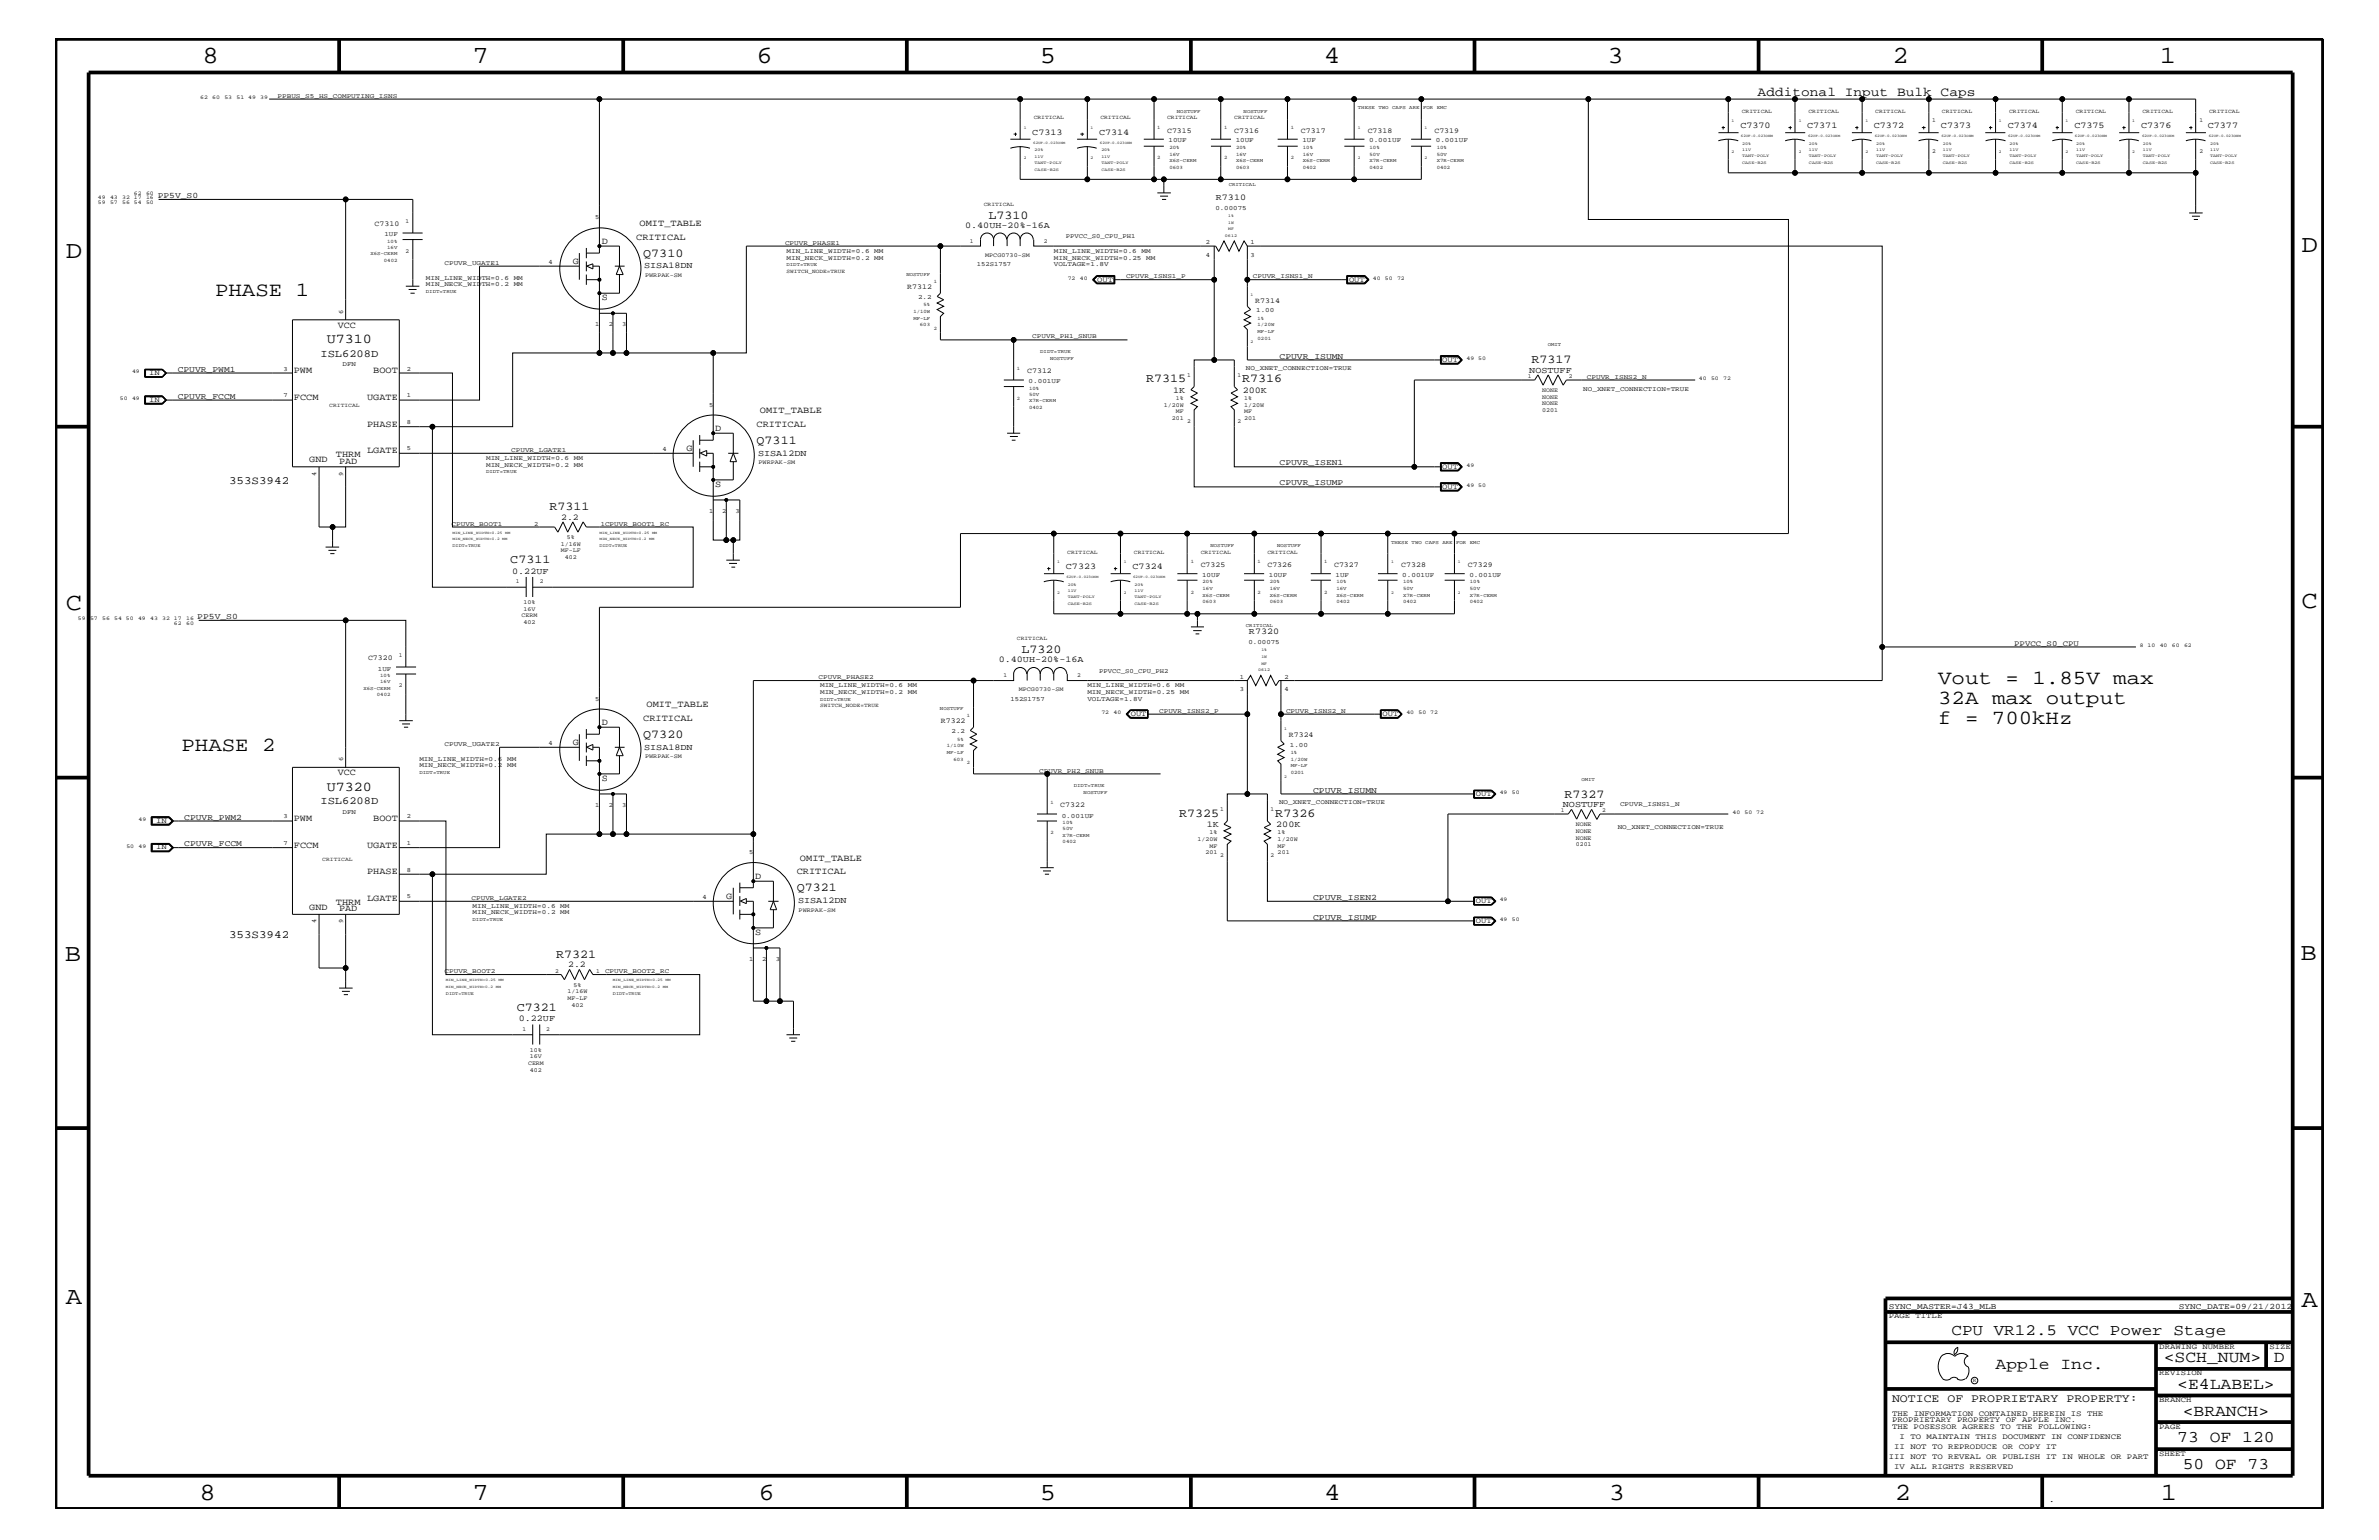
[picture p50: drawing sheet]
<svg xmlns="http://www.w3.org/2000/svg" width="432mm" height="279mm" viewBox="0 0 432 279" stroke-linecap="round" stroke-linejoin="round" font-family="sans-serif">
<defs><g id="words">
<g font-size="4.5">
<text x="36.7" y="11.5">8</text>
<text x="85.8" y="11.5">7</text>
<text x="137.3" y="11.5">6</text>
<text x="188.7" y="11.5">5</text>
<text x="240.3" y="11.5">4</text>
<text x="291.8" y="11.5">3</text>
<text x="343.5" y="11.5">2</text>
<text x="392" y="11.5">1</text>
<text x="11.9" y="46.8">D</text>
<text x="417.7" y="45.7">D</text>
<text x="11.9" y="110.6">C</text>
<text x="417.7" y="110.3">C</text>
<text x="11.8" y="174.3">B</text>
<text x="417.6" y="174.2">B</text>
<text x="11.9" y="236.7">A</text>
<text x="417.7" y="237.1">A</text>
<text x="36.2" y="272.1">8</text>
<text x="85.8" y="272.1">7</text>
<text x="137.7" y="272.1">6</text>
<text x="188.7" y="272.1">5</text>
<text x="240.4" y="272.1">4</text>
<text x="292" y="272.1">3</text>
<text x="343.9" y="272.1">2</text>
<text x="392.2" y="272.1">1</text>
</g>
<g font-size="3.6">
<text x="39" y="53.8">PHASE 1</text>
<text x="351.8" y="124.1">Vout = 1.85V max</text>
<text x="351.8" y="131.3">f = 700kHz</text>
<text x="351.8" y="127.7">32A max output</text>
<text x="32.9" y="136.2">PHASE 2</text>
</g>
<g font-size="3">
<text x="362.2" y="248.4">Apple Inc.</text>
<text x="392.7" y="247.1">&lt;SCH_NUM&gt;</text>
<text x="395.2" y="252">&lt;E4LABEL&gt;</text>
<text x="412.7" y="247.1">D</text>
<text x="396.2" y="256.8">&lt;BRANCH&gt;</text>
<text x="395.2" y="261.6">73 OF 120</text>
<text x="396.2" y="266.6">50 OF 73</text>
</g>
<text font-size="2.9" x="354.2" y="242.3">CPU VR12.5 VCC Power Stage</text>
<g font-size="2.5">
<text x="59.3" y="62.3">U7310</text>
<text x="59.3" y="143.5">U7320</text>
</g>
<text font-size="2.4" x="319" y="17.4">Additonal Input Bulk Caps</text>
<g font-size="2.2">
<text x="179.4" y="39.7">L7310</text>
<text x="116.8" y="46.6">Q7310</text>
<text x="278" y="65.9">R7317</text>
<text x="208" y="69.4">R7315</text>
<text x="225.5" y="69.4">R7316</text>
<text x="137.3" y="80.5">Q7311</text>
<text x="99.7" y="92.6">R7311</text>
<text x="92.6" y="102.2">C7311</text>
<text x="185.4" y="118.5">L7320</text>
<text x="116.8" y="133.9">Q7320</text>
<text x="214" y="148.2">R7325</text>
<text x="231.5" y="148.2">R7326</text>
<text x="284" y="144.7">R7327</text>
<text x="144.6" y="161.7">Q7321</text>
<text x="100.9" y="173.8">R7321</text>
<text x="93.8" y="183.5">C7321</text>
</g>
<text font-size="2.1" x="343.4" y="254.4">NOTICE OF PROPRIETARY PROPERTY:</text>
<g font-size="2">
<text x="41.6" y="87.7">353S3942</text>
<text x="41.6" y="170.1">353S3942</text>
</g>
<g font-size="1.9">
<text x="58.2" y="64.7">ISL6208D</text>
<text x="58.2" y="145.9">ISL6208D</text>
</g>
<g font-size="1.7">
<text x="116.1" y="41">OMIT_TABLE</text>
<text x="104" y="47.9">G</text>
<text x="109.2" y="44.3">D</text>
<text x="115.5" y="43.5">CRITICAL</text>
<text x="61.3" y="59.5">VCC</text>
<text x="109.2" y="54.5">S</text>
<text x="53.3" y="67.7">PWM</text>
<text x="67.7" y="67.7">BOOT</text>
<text x="53.3" y="72.6">FCCM</text>
<text x="66.6" y="77.4">PHASE</text>
<text x="66.6" y="72.6">UGATE</text>
<text x="137.3" y="77.4">CRITICAL</text>
<text x="137.9" y="75">OMIT_TABLE</text>
<text x="56.1" y="83.8">GND</text>
<text x="61" y="82.8">THRM</text>
<text x="66.6" y="82.2">LGATE</text>
<text x="124.6" y="81.9">G</text>
<text x="129.8" y="78.3">D</text>
<text x="61.6" y="84.1">PAD</text>
<text x="129.8" y="88.4">S</text>
<text x="109.2" y="131.6">D</text>
<text x="116.8" y="130.8">CRITICAL</text>
<text x="117.3" y="128.3">OMIT_TABLE</text>
<text x="104" y="135.2">G</text>
<text x="61.3" y="140.7">VCC</text>
<text x="109.2" y="141.8">S</text>
<text x="53.3" y="149">PWM</text>
<text x="67.7" y="149">BOOT</text>
<text x="53.3" y="153.8">FCCM</text>
<text x="66.6" y="153.8">UGATE</text>
<text x="66.6" y="158.6">PHASE</text>
<text x="137.1" y="159.5">D</text>
<text x="144.6" y="158.6">CRITICAL</text>
<text x="145.2" y="156.2">OMIT_TABLE</text>
<text x="56.1" y="165">GND</text>
<text x="61" y="164.1">THRM</text>
<text x="61.6" y="165.3">PAD</text>
<text x="66.6" y="163.5">LGATE</text>
<text x="131.8" y="163.1">G</text>
<text x="137.1" y="169.7">S</text>
<text x="371.9" y="272.6">.</text>
</g>
<g font-size="1.6">
<text x="315.9" y="23.2">C7370</text>
<text x="328" y="23.2">C7371</text>
<text x="340.1" y="23.2">C7372</text>
<text x="352.3" y="23.2">C7373</text>
<text x="364.4" y="23.2">C7374</text>
<text x="376.5" y="23.2">C7375</text>
<text x="388.6" y="23.2">C7376</text>
<text x="400.7" y="23.2">C7377</text>
<text x="187.4" y="24.4">C7313</text>
<text x="199.5" y="24.4">C7314</text>
<text x="175.2" y="41.4">0.40UH-20%-16A</text>
<text x="220.7" y="36.4">R7310</text>
<text x="116.9" y="48.7">SISA18DN</text>
<text x="212.9" y="71.2">1K</text>
<text x="225.6" y="71.2">200K</text>
<text x="277.6" y="67.6">NOSTUFF</text>
<text x="137.6" y="82.7">SISA12DN</text>
<text x="101.9" y="94.3">2.2</text>
<text x="93" y="104.1">0.22UF</text>
<text x="193.5" y="103.2">C7323</text>
<text x="205.6" y="103.2">C7324</text>
<text x="226.7" y="115.1">R7320</text>
<text x="181.3" y="120.2">0.40UH-20%-16A</text>
<text x="116.9" y="136">SISA18DN</text>
<text x="283.7" y="146.4">NOSTUFF</text>
<text x="219" y="150.1">1K</text>
<text x="231.6" y="150.1">200K</text>
<text x="144.9" y="163.9">SISA12DN</text>
<text x="103.1" y="175.5">2.2</text>
<text x="94.1" y="185.3">0.22UF</text>
</g>
<g font-size="1.5">
<text x="28.6" y="35.9">PP5V_S0</text>
<text x="232.2" y="65.1">CPUVR_ISUMN</text>
<text x="32.3" y="67.5">CPUVR_PWM1</text>
<text x="32.3" y="72.3">CPUVR_FCCM</text>
<text x="232.2" y="84.4">CPUVR_ISEN1</text>
<text x="232.2" y="88.1">CPUVR_ISUMP</text>
<text x="35.8" y="112.3">PP5V_S0</text>
<text x="238.3" y="143.9">CPUVR_ISUMN</text>
<text x="33.4" y="148.7">CPUVR_PWM2</text>
<text x="33.4" y="153.5">CPUVR_FCCM</text>
<text x="238.3" y="163.3">CPUVR_ISEN2</text>
<text x="238.3" y="166.9">CPUVR_ISUMP</text>
<text x="342.8" y="237.4">SYNC_MASTER=J43_MLB</text>
<text x="395.5" y="237.4">SYNC_DATE=09/21/2012</text>
</g>
<g font-size="1.4">
<text x="211.8" y="24.1">C7315</text>
<text x="224" y="24.1">C7316</text>
<text x="236.1" y="24.1">C7317</text>
<text x="248.2" y="24.1">C7318</text>
<text x="260.3" y="24.1">C7319</text>
<text x="68" y="41">C7310</text>
<text x="164.7" y="52.4">R7312</text>
<text x="199.1" y="51.1">OUT</text>
<text x="244.9" y="51.1">OUT</text>
<text x="227.8" y="54.9">R7314</text>
<text x="261.8" y="65.6">OUT</text>
<text x="27.1" y="68.1">IN</text>
<text x="186.4" y="67.7">C7312</text>
<text x="27.1" y="72.9">IN</text>
<text x="261.8" y="85">OUT</text>
<text x="261.8" y="88.7">OUT</text>
<text x="217.9" y="102.9">C7325</text>
<text x="230" y="102.9">C7326</text>
<text x="242.1" y="102.9">C7327</text>
<text x="254.3" y="102.9">C7328</text>
<text x="266.4" y="102.9">C7329</text>
<text x="66.8" y="119.8">C7320</text>
<text x="365.6" y="117.2">PPVCC_S0_CPU</text>
<text x="170.8" y="131.3">R7322</text>
<text x="205.2" y="129.9">OUT</text>
<text x="251" y="129.9">OUT</text>
<text x="233.9" y="133.6">R7324</text>
<text x="28.4" y="149.3">IN</text>
<text x="192.4" y="146.5">C7322</text>
<text x="267.9" y="144.5">OUT</text>
<text x="28.4" y="154.1">IN</text>
<text x="267.9" y="163.9">OUT</text>
<text x="267.9" y="167.5">OUT</text>
<text x="342.8" y="239.2">PAGE TITLE</text>
<text x="391.9" y="244.7">DRAWING NUMBER</text>
<text x="411.9" y="244.7">SIZE</text>
<text x="391.9" y="249.5">REVISION</text>
<text x="343.4" y="256.8">THE INFORMATION CONTAINED HEREIN IS THE</text>
<text x="391.9" y="254.4">BRANCH</text>
<text x="343.4" y="258">PROPRIETARY PROPERTY OF APPLE INC.</text>
<text x="343.4" y="259.3">THE POSESSOR AGREES TO THE FOLLOWING:</text>
<text x="343.8" y="262.9">II NOT TO REPRODUCE OR COPY IT</text>
<text x="344.8" y="261.1">I TO MAINTAIN THIS DOCUMENT IN CONFIDENCE</text>
<text x="391.9" y="259.3">PAGE</text>
<text x="342.8" y="264.7">III NOT TO REVEAL OR PUBLISH IT IN WHOLE OR PART</text>
<text x="343.8" y="266.6">IV ALL RIGHTS RESERVED</text>
<text x="391.9" y="264.1">SHEET</text>
</g>
<g font-size="1.2">
<text x="50.4" y="17.7">PPBUS_S5_HS_COMPUTING_ISNS</text>
<text x="212.1" y="25.9">10UF</text>
<text x="224.3" y="25.9">10UF</text>
<text x="236.4" y="25.9">1UF</text>
<text x="248.5" y="25.9">0.001UF</text>
<text x="260.6" y="25.9">0.001UF</text>
<text x="108" y="39.8">5</text>
<text x="220.6" y="38">0.00075</text>
<text x="69.8" y="42.9">1UF</text>
<text x="99.6" y="47.9">4</text>
<text x="142.5" y="44.4">CPUVR_PHASE1</text>
<text x="142.7" y="45.9">MIN_LINE_WIDTH=0.6</text>
<text x="142.7" y="47.1">MIN_NECK_WIDTH=0.2</text>
<text x="158.7" y="45.9">MM</text>
<text x="158.7" y="47.1">MM</text>
<text x="191.3" y="47.1">MIN_NECK_WIDTH=0.25</text>
<text x="191.3" y="45.9">MIN_LINE_WIDTH=0.6</text>
<text x="193.5" y="43.2">PPVCC_S0_CPU_PH1</text>
<text x="207.2" y="45.9">MM</text>
<text x="208" y="47.1">MM</text>
<text x="218.9" y="46.6">4</text>
<text x="218.9" y="44.3">2</text>
<text x="227" y="46.6">3</text>
<text x="227" y="44.3">1</text>
<text x="77.3" y="51.9">MIN_NECK_WIDTH=0.2</text>
<text x="77.3" y="50.7">MIN_LINE_WIDTH=0.6</text>
<text x="80.7" y="48">CPUVR_UGATE1</text>
<text x="93.2" y="51.9">MM</text>
<text x="93.2" y="50.7">MM</text>
<text x="177.3" y="48.3">152S1757</text>
<text x="191.3" y="48.3">VOLTAGE=1.8V</text>
<text x="204.4" y="50.5">CPUVR_ISNS1_P</text>
<text x="227.4" y="50.5">CPUVR_ISNS1_N</text>
<text x="62.3" y="56.9" transform="rotate(-90 62.3 56.9)">6</text>
<text x="108" y="59.2">1</text>
<text x="110.5" y="59.2">2</text>
<text x="112.9" y="59.2">3</text>
<text x="166.6" y="54.2">2.2</text>
<text x="228" y="56.7">1.00</text>
<text x="187.4" y="61.4">CPUVR_PH1_SNUB</text>
<text x="51.5" y="67.3">3</text>
<text x="62.2" y="66.5">DFN</text>
<text x="73.8" y="67.3">2</text>
<text x="186.7" y="69.5">0.001UF</text>
<text x="226.1" y="67.1">NO_XNET_CONNECTION=TRUE</text>
<text x="287.4" y="70.9">NO_XNET_CONNECTION=TRUE</text>
<text x="288" y="68.7">CPUVR_ISNS2_N</text>
<text x="51.5" y="72.1">7</text>
<text x="73.8" y="76.9">8</text>
<text x="73.8" y="72.1">1</text>
<text x="128.7" y="73.8">5</text>
<text x="73.8" y="81.7">5</text>
<text x="88.2" y="83.5">MIN_LINE_WIDTH=0.6</text>
<text x="92.8" y="82">CPUVR_LGATE1</text>
<text x="104.2" y="83.5">MM</text>
<text x="120.2" y="81.9">4</text>
<text x="57.4" y="86.3" transform="rotate(-90 57.4 86.3)">4</text>
<text x="62.3" y="86.3" transform="rotate(-90 62.3 86.3)">9</text>
<text x="88.2" y="84.7">MIN_NECK_WIDTH=0.2</text>
<text x="104.2" y="84.7">MM</text>
<text x="82" y="95.4">CPUVR_BOOT1</text>
<text x="96.9" y="95.4">2</text>
<text x="109.1" y="95.4">1CPUVR_BOOT1_RC</text>
<text x="128.7" y="93.2">1</text>
<text x="131.1" y="93.2">2</text>
<text x="133.5" y="93.2">3</text>
<text x="218.2" y="104.7">10UF</text>
<text x="230.3" y="104.7">10UF</text>
<text x="242.4" y="104.7">1UF</text>
<text x="254.5" y="104.7">0.001UF</text>
<text x="266.7" y="104.7">0.001UF</text>
<text x="226.6" y="116.8">0.00075</text>
<text x="68.6" y="121.7">1UF</text>
<text x="148.6" y="123.2">CPUVR_PHASE2</text>
<text x="148.8" y="124.7">MIN_LINE_WIDTH=0.6</text>
<text x="148.8" y="125.9">MIN_NECK_WIDTH=0.2</text>
<text x="164.8" y="124.7">MM</text>
<text x="164.8" y="125.9">MM</text>
<text x="197.4" y="125.9">MIN_NECK_WIDTH=0.25</text>
<text x="197.4" y="124.7">MIN_LINE_WIDTH=0.6</text>
<text x="199.5" y="122">PPVCC_S0_CPU_PH2</text>
<text x="213.3" y="124.7">MM</text>
<text x="214.1" y="125.9">MM</text>
<text x="225" y="125.4">3</text>
<text x="225" y="123.1">1</text>
<text x="233.2" y="125.4">4</text>
<text x="233.2" y="123.1">2</text>
<text x="108" y="127.1">5</text>
<text x="183.4" y="127.1">152S1757</text>
<text x="197.4" y="127.1">VOLTAGE=1.8V</text>
<text x="210.4" y="129.3">CPUVR_ISNS2_P</text>
<text x="233.4" y="129.3">CPUVR_ISNS2_N</text>
<text x="80.7" y="135.3">CPUVR_UGATE2</text>
<text x="99.6" y="135.2">4</text>
<text x="172.7" y="133">2.2</text>
<text x="234.1" y="135.5">1.00</text>
<text x="62.3" y="138.1" transform="rotate(-90 62.3 138.1)">6</text>
<text x="76.1" y="139.2">MIN_NECK_WIDTH=0.2</text>
<text x="76.1" y="138">MIN_LINE_WIDTH=0.6</text>
<text x="92" y="139.2">MM</text>
<text x="92" y="138">MM</text>
<text x="188.6" y="140.2">CPUVR_PH2_SNUB</text>
<text x="51.5" y="148.4">3</text>
<text x="62.2" y="147.7">DFN</text>
<text x="73.8" y="148.4">2</text>
<text x="108" y="146.5">1</text>
<text x="110.5" y="146.5">2</text>
<text x="112.9" y="146.5">3</text>
<text x="192.7" y="148.4">0.001UF</text>
<text x="232.2" y="145.9">NO_XNET_CONNECTION=TRUE</text>
<text x="294" y="146.2">CPUVR_ISNS1_N</text>
<text x="51.5" y="153.3">7</text>
<text x="73.8" y="153.3">1</text>
<text x="136" y="155">5</text>
<text x="293.6" y="150.4">NO_XNET_CONNECTION=TRUE</text>
<text x="73.8" y="158.2">8</text>
<text x="57.4" y="167.5" transform="rotate(-90 57.4 167.5)">4</text>
<text x="62.3" y="167.5" transform="rotate(-90 62.3 167.5)">9</text>
<text x="73.8" y="163">5</text>
<text x="85.6" y="163.3">CPUVR_LGATE2</text>
<text x="85.8" y="165.9">MIN_NECK_WIDTH=0.2</text>
<text x="85.8" y="164.7">MIN_LINE_WIDTH=0.6</text>
<text x="101.7" y="165.9">MM</text>
<text x="101.7" y="164.7">MM</text>
<text x="127.5" y="163.1">4</text>
<text x="80.7" y="176.6">CPUVR_BOOT2</text>
<text x="109.8" y="176.6">CPUVR_BOOT2_RC</text>
<text x="136" y="174.4">1</text>
<text x="138.3" y="174.4">2</text>
<text x="140.8" y="174.4">3</text>
</g>
<g font-size="1.1">
<text x="350.7" y="22.2">1</text>
<text x="399.2" y="22.2">1</text>
<text x="350.7" y="27.7">2</text>
<text x="399.2" y="27.7">2</text>
<text x="73.6" y="40.4">1</text>
<text x="73.6" y="45.9">2</text>
<text x="176" y="44.1">1</text>
<text x="178.8" y="46.6">MPCG0730-SM</text>
<text x="189.5" y="44.1">2</text>
<text x="117.1" y="50.2">PWRPAK-SM</text>
<text x="215.5" y="68.4">1</text>
<text x="224.6" y="68.4">1</text>
<text x="277.3" y="68.5">1</text>
<text x="279.9" y="71.1">NONE</text>
<text x="284.7" y="68.5">2</text>
<text x="211.2" y="73.8">1/20W</text>
<text x="212.7" y="76.2">201</text>
<text x="213.4" y="75">MF</text>
<text x="213.4" y="72.6">1%</text>
<text x="215.5" y="76.8">2</text>
<text x="224.6" y="76.8">2</text>
<text x="225.8" y="76.2">201</text>
<text x="225.8" y="72.6">1%</text>
<text x="225.8" y="75">MF</text>
<text x="225.8" y="73.8">1/20W</text>
<text x="279.9" y="73.5">NONE</text>
<text x="279.9" y="74.7">0201</text>
<text x="279.9" y="72.3">NONE</text>
<text x="137.7" y="84.2">PWRPAK-SM</text>
<text x="101.8" y="100.2">MF-LF</text>
<text x="101.8" y="99">1/16W</text>
<text x="102.5" y="101.4">402</text>
<text x="102.9" y="97.7">5%</text>
<text x="93.6" y="105.9">1</text>
<text x="98" y="105.9">2</text>
<text x="94.7" y="112">CERM</text>
<text x="95" y="113.1">402</text>
<text x="95" y="109.5">10%</text>
<text x="95" y="110.8">16V</text>
<text x="72.4" y="119.2">1</text>
<text x="72.4" y="124.7">2</text>
<text x="182.1" y="122.9">1</text>
<text x="184.9" y="125.4">MPCG0730-SM</text>
<text x="195.5" y="122.9">2</text>
<text x="117.1" y="137.5">PWRPAK-SM</text>
<text x="221.5" y="147.1">1</text>
<text x="230.6" y="147.1">1</text>
<text x="283.3" y="147.3">1</text>
<text x="286" y="149.9">NONE</text>
<text x="290.8" y="147.3">2</text>
<text x="217.3" y="152.6">1/20W</text>
<text x="218.8" y="155">201</text>
<text x="219.5" y="151.3">1%</text>
<text x="219.5" y="153.8">MF</text>
<text x="221.5" y="155.6">2</text>
<text x="230.6" y="155.6">2</text>
<text x="231.9" y="151.3">1%</text>
<text x="231.9" y="155">201</text>
<text x="231.9" y="153.8">MF</text>
<text x="231.9" y="152.6">1/20W</text>
<text x="286" y="152.3">NONE</text>
<text x="286" y="151.1">NONE</text>
<text x="286" y="153.5">0201</text>
<text x="144.9" y="165.4">PWRPAK-SM</text>
<text x="100.8" y="176.5">2</text>
<text x="104.1" y="179">5%</text>
<text x="108.2" y="176.5">1</text>
<text x="103" y="180.2">1/16W</text>
<text x="103" y="181.4">MF-LF</text>
<text x="103.7" y="182.7">402</text>
<text x="94.8" y="187.1">1</text>
<text x="96.2" y="190.8">10%</text>
<text x="96.2" y="192">16V</text>
<text x="99.1" y="187.1">2</text>
<text x="95.8" y="193.2">CERM</text>
<text x="96.2" y="194.4">402</text>
</g>
<g font-size="1">
<text x="36.3" y="18">62</text>
<text x="38.5" y="18">60</text>
<text x="40.7" y="18">53</text>
<text x="42.9" y="18">51 49</text>
<text x="47.2" y="18">39</text>
<text x="187.6" y="21.6">CRITICAL</text>
<text x="199.7" y="21.6">CRITICAL</text>
<text x="211.8" y="21.6">CRITICAL</text>
<text x="224" y="21.6">CRITICAL</text>
<text x="316.1" y="20.4">CRITICAL</text>
<text x="328.3" y="20.4">CRITICAL</text>
<text x="340.4" y="20.4">CRITICAL</text>
<text x="352.5" y="20.4">CRITICAL</text>
<text x="364.7" y="20.4">CRITICAL</text>
<text x="376.8" y="20.4">CRITICAL</text>
<text x="388.9" y="20.4">CRITICAL</text>
<text x="401" y="20.4">CRITICAL</text>
<text x="24.3" y="35.3">62</text>
<text x="26.5" y="35.3">60</text>
<text x="17.8" y="37">59</text>
<text x="17.8" y="36.2">49</text>
<text x="20" y="37">57</text>
<text x="20" y="36.2">43</text>
<text x="22.2" y="37">56 54</text>
<text x="22.2" y="36.2">32 17</text>
<text x="26.5" y="37">50</text>
<text x="26.5" y="36.2">16</text>
<text x="178.6" y="37.4">CRITICAL</text>
<text x="142.7" y="49.6">SWITCH_NODE=TRUE</text>
<text x="193.8" y="50.7">72</text>
<text x="196" y="50.7">40</text>
<text x="249.2" y="50.7">40</text>
<text x="251.4" y="50.7">50</text>
<text x="253.6" y="50.7">72</text>
<text x="266.2" y="65.3">49 50</text>
<text x="24" y="67.7">49</text>
<text x="308.4" y="68.9">40</text>
<text x="310.6" y="68.9">50</text>
<text x="312.8" y="68.9">72</text>
<text x="21.8" y="72.6">50</text>
<text x="24" y="72.6">49</text>
<text x="59.8" y="73.8">CRITICAL</text>
<text x="266.2" y="84.7">49</text>
<text x="266.2" y="88.3">49 50</text>
<text x="193.7" y="100.4">CRITICAL</text>
<text x="205.8" y="100.4">CRITICAL</text>
<text x="217.9" y="100.4">CRITICAL</text>
<text x="230" y="100.4">CRITICAL</text>
<text x="14.1" y="112.6">59</text>
<text x="16.3" y="112.6">57</text>
<text x="18.5" y="112.6">56</text>
<text x="20.7" y="112.6">54 50</text>
<text x="25.1" y="112.6">49</text>
<text x="27.3" y="112.6">43</text>
<text x="29.5" y="112.6">32 17</text>
<text x="31.6" y="113.4">62</text>
<text x="33.8" y="112.6">16</text>
<text x="33.8" y="113.4">60</text>
<text x="184.6" y="116.2">CRITICAL</text>
<text x="388.4" y="117.4">8</text>
<text x="389.8" y="117.4">10</text>
<text x="392" y="117.4">40</text>
<text x="394.2" y="117.4">60</text>
<text x="396.4" y="117.4">62</text>
<text x="148.8" y="128.3">SWITCH_NODE=TRUE</text>
<text x="199.9" y="129.6">72</text>
<text x="202.1" y="129.6">40</text>
<text x="255.3" y="129.6">40</text>
<text x="257.5" y="129.6">50 72</text>
<text x="25.1" y="149">49</text>
<text x="272.2" y="144">49</text>
<text x="274.4" y="144">50</text>
<text x="314.5" y="147.7">40</text>
<text x="316.7" y="147.7">50 72</text>
<text x="22.9" y="153.8">50</text>
<text x="25.1" y="153.8">49</text>
<text x="58.5" y="156.2">CRITICAL</text>
<text x="272.2" y="163.5">49</text>
<text x="272.2" y="167.1">49</text>
<text x="274.4" y="167.1">50</text>
<text x="358.1" y="250.7">R</text>
</g>
<g font-size=".9">
<text x="210.1" y="23.5">1</text>
<text x="213.6" y="20.4">NOSTUFF</text>
<text x="222.2" y="23.5">1</text>
<text x="225.7" y="20.4">NOSTUFF</text>
<text x="234.3" y="23.5">1</text>
<text x="246.5" y="19.8">THESE TWO CAPS ARE FOR EMC</text>
<text x="210.1" y="28.9">2</text>
<text x="212.3" y="27.1">20%</text>
<text x="212.3" y="28.2">16V</text>
<text x="212.3" y="29.4">X6S-CERM</text>
<text x="222.2" y="28.9">2</text>
<text x="224.4" y="27.1">20%</text>
<text x="224.4" y="28.2">16V</text>
<text x="224.4" y="29.4">X6S-CERM</text>
<text x="234.3" y="28.9">2</text>
<text x="236.5" y="28.2">16V</text>
<text x="236.5" y="27.1">10%</text>
<text x="236.5" y="29.4">X6S-CERM</text>
<text x="248.6" y="27.1">10%</text>
<text x="248.6" y="28.2">50V</text>
<text x="248.6" y="29.4">X7R-CERM</text>
<text x="260.8" y="29.4">X7R-CERM</text>
<text x="260.8" y="27.1">10%</text>
<text x="260.8" y="28.2">50V</text>
<text x="212.3" y="30.6">0603</text>
<text x="223" y="33.7">CRITICAL</text>
<text x="224.4" y="30.6">0603</text>
<text x="236.5" y="30.6">0402</text>
<text x="248.6" y="30.6">0402</text>
<text x="260.8" y="30.6">0402</text>
<text x="67.2" y="46.3">X6S-CERM</text>
<text x="69.7" y="47.6">0402</text>
<text x="70.3" y="44.1">10%</text>
<text x="70.3" y="45.2">16V</text>
<text x="77.3" y="53.2">DIDT=TRUE</text>
<text x="142.7" y="48.3">DIDT=TRUE</text>
<text x="164.5" y="50.2">NOSTUFF</text>
<text x="169.5" y="51.3">1</text>
<text x="165.8" y="56.8">1/10W</text>
<text x="165.8" y="58">MF-LF</text>
<text x="167" y="59.2">603</text>
<text x="167.6" y="55.6">5%</text>
<text x="169.5" y="59.8">2</text>
<text x="228.3" y="59.2">1/20W</text>
<text x="228.3" y="58">1%</text>
<text x="188.8" y="64">DIDT=TRUE</text>
<text x="190.6" y="65.3">NOSTUFF</text>
<text x="228.3" y="61.7">0201</text>
<text x="228.3" y="60.4">MF-LF</text>
<text x="280.9" y="62.9">OMIT</text>
<text x="184.6" y="67.1">1</text>
<text x="186.8" y="70.7">10%</text>
<text x="186.8" y="71.8">50V</text>
<text x="184.6" y="72.6">2</text>
<text x="186.8" y="73">X7R-CERM</text>
<text x="186.8" y="74.3">0402</text>
<text x="88.2" y="85.9">DIDT=TRUE</text>
<text x="219.7" y="99.3">NOSTUFF</text>
<text x="231.8" y="99.3">NOSTUFF</text>
<text x="252.5" y="98.7">THESE TWO CAPS ARE FOR EMC</text>
<text x="216.2" y="107.7">2</text>
<text x="216.2" y="102.2">1</text>
<text x="218.3" y="107">16V</text>
<text x="218.3" y="105.9">20%</text>
<text x="228.3" y="107.7">2</text>
<text x="228.3" y="102.2">1</text>
<text x="230.5" y="105.9">20%</text>
<text x="230.5" y="107">16V</text>
<text x="240.4" y="107.7">2</text>
<text x="240.4" y="102.2">1</text>
<text x="242.6" y="107">16V</text>
<text x="242.6" y="105.9">10%</text>
<text x="254.7" y="107">50V</text>
<text x="254.7" y="105.9">10%</text>
<text x="266.8" y="107">50V</text>
<text x="266.8" y="105.9">10%</text>
<text x="218.3" y="108.2">X6S-CERM</text>
<text x="218.3" y="109.4">0603</text>
<text x="226.1" y="113.7">CRITICAL</text>
<text x="230.5" y="108.2">X6S-CERM</text>
<text x="230.5" y="109.4">0603</text>
<text x="242.6" y="108.2">X6S-CERM</text>
<text x="242.6" y="109.4">0402</text>
<text x="254.7" y="109.4">0402</text>
<text x="254.7" y="108.2">X7R-CERM</text>
<text x="266.8" y="108.2">X7R-CERM</text>
<text x="266.8" y="109.4">0402</text>
<text x="66" y="125.2">X6S-CERM</text>
<text x="69" y="122.9">10%</text>
<text x="69" y="124">16V</text>
<text x="68.4" y="126.4">0402</text>
<text x="148.8" y="127.1">DIDT=TRUE</text>
<text x="170.6" y="128.9">NOSTUFF</text>
<text x="175.5" y="130.2">1</text>
<text x="171.9" y="135.6">1/10W</text>
<text x="171.9" y="136.8">MF-LF</text>
<text x="173.7" y="134.4">5%</text>
<text x="234.3" y="136.8">1%</text>
<text x="76.1" y="140.4">DIDT=TRUE</text>
<text x="173.1" y="138">603</text>
<text x="175.5" y="138.6">2</text>
<text x="194.9" y="142.9">DIDT=TRUE</text>
<text x="234.3" y="140.4">0201</text>
<text x="234.3" y="138">1/20W</text>
<text x="234.3" y="139.2">MF-LF</text>
<text x="287" y="141.7">OMIT</text>
<text x="190.7" y="145.9">1</text>
<text x="192.9" y="149.5">10%</text>
<text x="196.7" y="144">NOSTUFF</text>
<text x="190.7" y="151.3">2</text>
<text x="192.9" y="150.7">50V</text>
<text x="192.9" y="153">0402</text>
<text x="192.9" y="151.8">X7R-CERM</text>
<text x="85.8" y="167.1">DIDT=TRUE</text>
</g>
<g font-size=".8">
<text x="185.8" y="23.5">1</text>
<text x="198" y="23.5">1</text>
<text x="246.5" y="23.5">1</text>
<text x="258.6" y="23.5">1</text>
<text x="314.3" y="22.2">1</text>
<text x="326.5" y="22.2">1</text>
<text x="338.6" y="22.2">1</text>
<text x="362.8" y="22.2">1</text>
<text x="374.9" y="22.2">1</text>
<text x="387" y="22.2">1</text>
<text x="185.8" y="28.9">2</text>
<text x="187.8" y="28.6">11V</text>
<text x="187.8" y="29.7">TANT-POLY</text>
<text x="187.8" y="27.5">20%</text>
<text x="198" y="28.9">2</text>
<text x="199.9" y="28.6">11V</text>
<text x="199.9" y="29.7">TANT-POLY</text>
<text x="199.9" y="27.5">20%</text>
<text x="246.5" y="28.9">2</text>
<text x="258.6" y="28.9">2</text>
<text x="314.3" y="27.7">2</text>
<text x="316.2" y="26.3">20%</text>
<text x="316.2" y="28.6">TANT-POLY</text>
<text x="316.2" y="27.5">11V</text>
<text x="316.2" y="29.7">CASE-B2S</text>
<text x="326.5" y="27.7">2</text>
<text x="328.3" y="29.7">CASE-B2S</text>
<text x="328.3" y="28.6">TANT-POLY</text>
<text x="328.3" y="27.5">11V</text>
<text x="328.3" y="26.3">20%</text>
<text x="338.6" y="27.7">2</text>
<text x="340.5" y="26.3">20%</text>
<text x="340.5" y="27.5">11V</text>
<text x="340.5" y="28.6">TANT-POLY</text>
<text x="340.5" y="29.7">CASE-B2S</text>
<text x="352.6" y="26.3">20%</text>
<text x="352.6" y="27.5">11V</text>
<text x="352.6" y="28.6">TANT-POLY</text>
<text x="352.6" y="29.7">CASE-B2S</text>
<text x="362.8" y="27.7">2</text>
<text x="364.7" y="29.7">CASE-B2S</text>
<text x="364.7" y="28.6">TANT-POLY</text>
<text x="364.7" y="27.5">11V</text>
<text x="364.7" y="26.3">20%</text>
<text x="374.9" y="27.7">2</text>
<text x="376.9" y="27.5">11V</text>
<text x="376.9" y="28.6">TANT-POLY</text>
<text x="376.9" y="26.3">20%</text>
<text x="376.9" y="29.7">CASE-B2S</text>
<text x="387" y="27.7">2</text>
<text x="389" y="26.3">20%</text>
<text x="389" y="27.5">11V</text>
<text x="389" y="28.6">TANT-POLY</text>
<text x="389" y="29.7">CASE-B2S</text>
<text x="401.2" y="27.5">11V</text>
<text x="401.2" y="28.6">TANT-POLY</text>
<text x="401.2" y="26.3">20%</text>
<text x="401.2" y="29.7">CASE-B2S</text>
<text x="187.8" y="31">CASE-B2S</text>
<text x="199.9" y="31">CASE-B2S</text>
<text x="222.9" y="39.3">1%</text>
<text x="222.9" y="40.6">1W</text>
<text x="222.9" y="41.8">MF</text>
<text x="222.3" y="43">0612</text>
<text x="227" y="53.8">1</text>
<text x="227" y="62.3">2</text>
<text x="82.1" y="99.3">DIDT=TRUE</text>
<text x="108.8" y="99.3">DIDT=TRUE</text>
<text x="191.9" y="107.7">2</text>
<text x="191.9" y="102.2">1</text>
<text x="193.8" y="106.3">20%</text>
<text x="193.8" y="107.5">11V</text>
<text x="204" y="107.7">2</text>
<text x="204" y="102.2">1</text>
<text x="205.9" y="106.3">20%</text>
<text x="205.9" y="107.5">11V</text>
<text x="252.5" y="107.7">2</text>
<text x="252.5" y="102.2">1</text>
<text x="264.6" y="107.7">2</text>
<text x="264.6" y="102.2">1</text>
<text x="193.8" y="109.8">CASE-B2S</text>
<text x="193.8" y="108.6">TANT-POLY</text>
<text x="205.9" y="109.8">CASE-B2S</text>
<text x="205.9" y="108.6">TANT-POLY</text>
<text x="228.9" y="119.3">1W</text>
<text x="228.9" y="118.1">1%</text>
<text x="228.3" y="121.8">0612</text>
<text x="228.9" y="120.6">MF</text>
<text x="233.1" y="132.5">1</text>
<text x="233.1" y="141.1">2</text>
<text x="80.9" y="180.5">DIDT=TRUE</text>
<text x="111.3" y="180.5">DIDT=TRUE</text>
</g>
<g font-size=".7">
<text x="187.5" y="26.1">62UF-0.023OHM</text>
<text x="199.6" y="26.1">62UF-0.023OHM</text>
<text x="316" y="24.9">62UF-0.023OHM</text>
<text x="328.2" y="24.9">62UF-0.023OHM</text>
<text x="340.3" y="24.9">62UF-0.023OHM</text>
<text x="352.4" y="24.9">62UF-0.023OHM</text>
<text x="364.5" y="24.9">62UF-0.023OHM</text>
<text x="376.6" y="24.9">62UF-0.023OHM</text>
<text x="388.8" y="24.9">62UF-0.023OHM</text>
<text x="400.9" y="24.9">62UF-0.023OHM</text>
<text x="82.1" y="98">MIN_NECK_WIDTH=0.2</text>
<text x="82.1" y="96.8">MIN_LINE_WIDTH=0.25</text>
<text x="91.2" y="98">MM</text>
<text x="91.7" y="96.8">MM</text>
<text x="108.8" y="98">MIN_NECK_WIDTH=0.2</text>
<text x="108.8" y="96.8">MIN_LINE_WIDTH=0.25</text>
<text x="117.8" y="98">MM</text>
<text x="118.3" y="96.8">MM</text>
<text x="193.5" y="104.9">62UF-0.023OHM</text>
<text x="205.7" y="104.9">62UF-0.023OHM</text>
<text x="80.9" y="178">MIN_LINE_WIDTH=0.25</text>
<text x="80.9" y="179.3">MIN_NECK_WIDTH=0.2</text>
<text x="90" y="179.3">MM</text>
<text x="90.5" y="178">MM</text>
<text x="111.3" y="178">MIN_LINE_WIDTH=0.25</text>
<text x="111.3" y="179.3">MIN_NECK_WIDTH=0.2</text>
<text x="120.3" y="179.3">MM</text>
<text x="120.8" y="178">MM</text>
</g>
</g></defs>
<g fill="none" stroke="#000" stroke-width=".18">
<path d="M48.9 18h59.9v27.9h-2.4M108.8 18h76.4v7.3M185.2 18h12.2v7.3M197.4 18h12.1v7.3M209.5 18h12.1v7.3M221.6 18h12.1v7.3M233.7 18h12.1v7.3M245.8 18h12.2v7.3M258 18h55.7M288.3 18v21.8h36.3v57h-60.6v7.3M325.8 18h-12.1v6.1M338 18h-12.2v6.1"/>
<path d="M350.1 18h-12.1v6.1M362.2 18h-12.1v6.1M374.3 18h-12.1v6.1M386.4 18h-12.1v6.1M386.4 18h12.1v6.1M386.4 18v6.1M28.8 36.2h33.9v21.8M62.7 36.2h12.2v6.1M183.4 26.9a5.8 5.8 0 0 1 3.5 0M183.4 25.3h3.6M184 24.3h.6M184.3 24.1v.6"/>
<path d="M185.2 26.5v6h24.3M195.5 26.9a5.8 5.8 0 0 1 3.6 0M195.5 25.3h3.6M196.1 24.3h.7M196.4 24.1v.6M197.4 26.5v6M207.6 26.5h3.6M207.6 25.3h3.6M209.5 26.5v6h1.7v2.5M210.1 35h2.4M210.6 35.6h1.4M210.9 36.2h.8"/>
<path d="M219.8 26.5h3.6M219.8 25.3h3.6M221.6 26.5v6h-10.4M231.9 26.5h3.6M231.9 25.3h3.6M233.7 26.5v6h-12.1M244 26.5h3.7M244 25.3h3.7M245.8 26.5v6h-12.1M256.1 26.5h3.7M256.1 25.3h3.7M258 26.5v6h-12.2"/>
<path d="M311.9 25.5a5.8 5.8 0 0 1 3.6 0M311.9 24.1h3.7M312.5 23.1h.6M312.8 22.9v.6M313.7 25.3v6.1h12.1M324 25.5a5.7 5.7 0 0 1 3.6 0M324 24.1h3.7M324.6 23.1h.6M325 22.9v.6M325.8 25.3v6.1h12.2M336.1 25.5a5.7 5.7 0 0 1 3.6 0M336.1 24.1h3.7"/>
<path d="M336.7 23.1h.6M337.1 22.9v.6M338 25.3v6.1h12.1M348.2 25.5a5.7 5.7 0 0 1 3.6 0M348.2 24.1h3.7M348.8 23.1h.7M349.2 22.9v.6M350.1 25.3v6.1h12.1M360.3 24.1h3.7M360.4 25.5a5.8 5.8 0 0 1 3.6 0M361 23.1h.6M361.3 22.9v.6"/>
<path d="M362.2 25.3v6.1h12.1M372.5 25.5a5.8 5.8 0 0 1 3.6 0M372.5 24.1h3.7M373.1 23.1h.6M373.4 22.9v.6M374.3 25.3v6.1h12.1M384.6 25.5a5.7 5.7 0 0 1 3.6 0M384.6 24.1h3.7M385.2 23.1h.6M385.5 22.9v.6M386.4 25.3v6.1h12.1M396.7 25.5a5.7 5.7 0 0 1 3.6 0"/>
<path d="M396.7 24.1h3.7M397.3 23.1h.6M397.3 38.6h2.5M397.7 22.9v.6M397.8 39.2h1.5M398.2 39.8h.7M398.5 25.3v13.3M53.1 58h19.4v26.7h-19.4zM73.1 43.5h3.6M73.1 42.3h3.6M73.7 51.9h2.4M74.2 52.5h1.4"/>
<path d="M74.5 53.2h.8M74.9 43.5v8.4M105.2 48.3h-18.2v24.3h-14.5M105.2 45.9v4.8M106.4 45v1.8M106.4 47.4v1.8M106.4 49.8v1.9M106.4 48.3l1.2-.4v.9l-1.1-.5M106.4 50.7h2.4M107.6 48.3h1.2v15.7h-15.8v13.4h-14.5M108.8 56.8h4.9v7.2h-2.4v-7.2M108.8 44.6h3.6v3.7"/>
<path d="M111.6 48.3h1.8M112.4 49.8v3.4h-3.6M112.4 48.3l.7 1.5h-1.3zM170.7 44.6v8.6l-.6 .6 1.2 .6-1.2 .6 1.2 .6-1.2 .6 1.2 .6-.6 .6v4.3h13.3v7.2M180.3 43.5a1.19 1.19 0 0 0-1.1-1.2 1.19 1.19 0 0 0-1.2 1.2v1.1h-42.5v19.4h-6v15.9h-2.5M180.3 43.5a1.19 1.19 0 0 1 1.2-1.2 1.19 1.19 0 0 1 1.2 1.2M180.3 43.5v1.1M185.2 43.5a1.19 1.19 0 0 0-1.2-1.2 1.19 1.19 0 0 0-1.2 1.2v1.1M185.2 43.5a1.19 1.19 0 0 1 1.2-1.2 1.19 1.19 0 0 1 1.1 1.2M185.2 43.5v1.1M187.6 43.5v1.1h33l.6 1.1M198.3 50.7l.8-.7h3.3v1.5h-3.3z"/>
<path d="M198.5 50.7l.6-.5h3.1v1.1h-3.1zM199.1 50.1h3.2v1.3h-3.2M199.1 50.1l-.7 .6 .7 .7M199.1 50.1l-.6 .6 .6 .7M202.2 50.7h18.2M220.4 50.7v14.6h3.6v4.8l.6 .6-1.2 .6 1.2 .7-1.2 .6 1.2 .6-1.2 .6 .6 .6v10.3h32.7v-15.8h21.9l.5-.9 1 1.9 .9-1.9 .9 1.9 .9-1.9 .9 1.9 .6-1h23.4M220.4 44.6v6.1M221.2 45.6l1-1.9 .9 1.9 .9-1.9 .9 1.9 .9-1.9 .6 .9h115.2v72.8h46.1M226.4 44.6v6.1M244.4 50h3.3l.8 .7-.8 .8h-3.3zM244.6 50.7h-18.2v4.9l.6 .6-1.2 .6 1.2 .6-1.2 .6 1.2 .6-1.2 .6 .6 .6v5.5h35.2M244.6 50.2h3.1l.5 .5-.5 .6h-3.1z"/>
<path d="M247.7 50.1h-3.2v1.3h3.2M247.7 50.1l.7 .6-.7 .7M247.7 50.1l.6 .6-.6 .7M26.2 71.8h3.3l.7 .8-.7 .7h-3.3zM26.3 68.4h3.2M26.3 67v1.4M26.3 71.8v1.5h3.2l.6-.7M26.3 67.1h3.2M26.3 73.2h3.2M26.3 71.9h3.2l.6 .7M26.4 67.1v1.3M29.5 67h-3.3v1.4h3.3"/>
<path d="M29.5 67l.7 .7-.7 .7M29.5 67l.6 .7M29.5 67.1l.6 .6M29.5 71.8l.6 .8M30.1 67.7l-.6 .7M30.1 72.6l-.6-.6h-3.1v1.2M30.1 67.7h23M30.1 72.6l-.6 .6M30.1 72.6h23M72.5 77.4h6v29.1h17M72.5 67.7h9.6v27.9h18.6l.6 .9 .9-1.8 .8 1.8 1-1.8 .9 1.8 .9-1.8 .6 .9h19.4v10.9h-29.1M108.8 64h2.5"/>
<path d="M113.7 64h15.8M125.8 79.9v4.8M127 78.9v1.8M129.5 78.6h3.6v3.6M182.2 70.1h3.6M182.2 68.9h3.6M182.8 78.6h2.4M183.3 79.2h1.4M183.6 79.9h.7M184 70.1v8.5M184 61.7h20.6M220.4 65.3h-3.7v4.8l-.5 .6 1.1 .6-1.1 .7 1.1 .6-1.1 .6 1.1 .6-.6 .6v13.9h44.9"/>
<path d="M261.5 64.5h3.2l.7 .8-.7 .8h-3.2zM261.5 66h3.2M261.5 66v-1.4h3.2l.6 .7-.6 .7M261.6 64.7h3l.6 .6-.6 .6h-3zM264.7 64.5l.6 .8-.6 .7M57.9 84.7v10.9h2.5M59.1 99.3h2.5M59.6 99.9h1.4M60.4 95.6v3.7M62.7 84.7v10.9h-2.3M72.5 82.2h53.3M127 84.7h2.5"/>
<path d="M127 81.4v1.8M127 83.8v1.8M127 82.2l1.3-.5v1l-1.1-.5M128.3 82.2h1.2v15.8h2.3v-7.3M129.5 90.7h4.8v7.3h-1.2M131.8 98h1.3M132.2 82.2h1.8M133.1 83.8v3.3h-3.6M133.1 98v3.6M133.1 82.2l.6 1.6h-1.2zM191.3 96.8v7.3M203.4 96.8h-29.1v13.4h-65.5v23h-2.4"/>
<path d="M215.5 96.8h-12.1v7.3M227.7 96.8h-12.2v7.3M239.8 96.8h-12.1v7.3M251.9 96.8h-12.1v7.3M256.7 84.7h4.9M261.5 83.9h3.2l.7 .8-.7 .8h-3.2zM261.5 87.6h3.2l.7 .7-.7 .8h-3.2zM261.5 85.4h3.2M261.5 84h3.2M261.5 89h3.2M261.5 87.7h3.2M261.5 84v1.4"/>
<path d="M261.5 87.7v1.3M261.6 84.1h3l.6 .6-.6 .6h-3zM261.6 87.7h3l.6 .6-.6 .6h-3zM264 96.8h-12.1v7.3M264.7 84l.6 .7-.6 .7M264.7 87.7l.6 .6-.6 .7M36.1 112.6h37.6v8.4M59.9 100.4h.8M62.7 112.6v26.6M95.5 104.7v3.6M96.7 104.7v3.6M131.8 101.6h2.5"/>
<path d="M132.3 102.2h1.5M132.8 102.9h.6M189.5 105.6a5.8 5.8 0 0 1 3.6 0M189.5 104.1h3.6M190.1 103.2h.6M190.3 102.9v.6M191.3 105.3v6.1h24.2M201.6 105.6a5.7 5.7 0 0 1 3.5 0M201.6 104.1h3.6M202.2 103.2h.6M202.4 102.9v.6M203.4 105.3v6.1"/>
<path d="M213.7 105.3h3.6M213.7 104.1h3.6M215.5 105.3v6.1h1.8v2.3M216.2 113.7h2.3M216.6 114.4h1.5M217 115h.7M225.8 105.3h3.6M225.8 104.1h3.6M227.7 105.3v6.1h-10.4M237.9 105.3h3.7M237.9 104.1h3.7M239.8 105.3v6.1h-12.1"/>
<path d="M250.1 105.3h3.6M250.1 104.1h3.6M251.9 105.3v6.1h-12.1M262.2 105.3h3.7M262.2 104.1h3.7M264 105.3v6.1h-12.1M341.6 117.4v6.1h-109.4l-.6 .9-1-1.9-.8 1.9-.9-1.9-1 1.9-.9-1.9-.6 1h-32.7v-1.2M53.1 139.2h19.4v26.7h-19.4zM71.9 122.3h3.6M71.9 121h3.6M72.5 130.8h2.4M73 131.3h1.4"/>
<path d="M73.3 131.9h.8M73.7 122.3v8.5M105.2 135.6h-14.5v18.2h-18.2M105.2 133.2v4.8M106.4 132.3v1.8M106.4 134.7v1.8M106.4 137.1v1.9M106.4 135.6l1.2-.5v1l-1.1-.5M106.4 138h2.4M107.6 135.6h1.2v15.7h-9.7v7.3h-20.6M108.8 131.9h3.6v3.7M111.6 135.6h1.8"/>
<path d="M112.4 137.1v3.3h-3.6M112.4 135.6l.7 1.5h-1.3zM176.7 123.5v8.4l-.6 .6 1.2 .7-1.2 .6 1.2 .6-1.2 .6 1.2 .6-.6 .6v4.2h13.4v7.3M186.4 122.3a1.19 1.19 0 0 0-1.2-1.2 1.19 1.19 0 0 0-1.2 1.2v1.2h-47.3v27.8M188.8 122.3a1.19 1.19 0 0 1 1.2-1.2 1.19 1.19 0 0 1 1.2 1.2M188.8 122.3a1.19 1.19 0 0 0-1.2-1.2 1.19 1.19 0 0 0-1.2 1.2v1.2M188.8 122.3v1.2M193.6 122.3a1.19 1.19 0 0 0-1.2-1.2 1.19 1.19 0 0 0-1.1 1.2v1.2M204.4 129.6l.7-.8h3.3v1.5h-3.3zM205.1 128.9h3.2v1.3h-3.2l-.5-.6zM205.1 128.8l-.6 .8 .6 .6h3.3M205.2 128.9l-.6 .7 .6 .6"/>
<path d="M208.3 129.6h18.1M226.4 129.6v14.4h3.6v5l.6 .5-1.2 .6 1.2 .6-1.2 .6 1.2 .7-1.2 .6 .6 .6v10.3h37.6M226.4 123.5v6.1M232.5 129.6v4.8l.6 .6-1.2 .6 1.2 .6-1.2 .6 1.2 .6-1.2 .6 .6 .6v5.4h35.1M232.5 123.5v6.1h18.2M250.5 128.8h3.2l.8 .8-.8 .7h-3.2zM250.6 128.8v1.4h3.1l.7-.6-.7-.8M250.6 128.9h3.1l.6 .7M250.7 128.9v1.3M253.7 128.9l.6 .7M254.3 129.6l-.6 .6h-3.1M254.3 129.6l-.6 .6"/>
<path d="M27.4 148.2h3.3l.8 .8-.8 .7h-3.3zM27.4 153h3.3l.8 .8-.8 .7h-3.3zM27.5 148.2v1.4h3.1l.8-.6-.8-.8M27.6 148.3h3l.7 .7-.7 .5h-3zM27.6 153.1v1.4M27.6 148.4h3l.6 .6M27.6 153.2h3l.6 .6M30.6 153.1h-3.1v1.4h3.1M30.6 153.1l.7 .7-.7 .7M30.6 153.1l.8 .7-.8 .7M31.2 149l-.6 .5M31.2 153.8l-.6 .6h-3"/>
<path d="M31.2 149h21.9M31.2 153.8h21.9M72.5 149h8.4v27.8h21l.5 .9 1-1.8 .9 1.8 .9-1.8 .9 1.8 .9-1.8 .6 .9h19.4v10.9h-29M72.5 158.6h6v29.1h18.2M108.8 144h4.9v7.3h-2.4M111.3 144v7.3h-2.5M113.7 151.3h23v9.8h-2.4M136.7 159.9h3.7v3.6M188.2 149h3.7M188.2 147.7h3.7M188.8 157.4h2.5M189.3 158h1.5"/>
<path d="M189.7 158.6h.7M190.1 149v8.4M190.1 140.4h20.6M226.4 144h-3.6v5l-.6 .5 1.2 .6-1.2 .6 1.2 .6-1.2 .7 1.2 .6-.6 .6v13.9h44.8M267.5 143.4h3.3l.7 .6-.7 .8h-3.3zM267.5 143.4v1.4M270.7 143.5h-3.1v1.2h3.1M270.7 143.4l.7 .6-.7 .8M270.7 143.5l.7 .5-.7 .7M270.7 143.5l.6 .5-.6 .7M289.8 148.6l-.9-1.8-.9 1.8-1-1.8-.8 1.8-1-1.8-.6 .9h-21.8v15.8M313.7 147.7h-23.3l-.6 1"/>
<path d="M57.9 165.9v9.7h4.8M61.6 179.3h2.4M62.1 179.9h1.4M62.7 165.9v13.4M72.5 163.5h60.6M133.1 161.1v4.8M134.3 160.1v1.9M134.3 162.6v1.8M134.3 165v1.8M134.3 163.5l1.2-.5v.9l-1-.4M134.3 165.9h2.4M135.5 163.5h1.2v18.1h2.4"/>
<path d="M136.7 172h4.9v9.6M139.1 172v9.6h2.5M139.4 163.5h1.9M140.4 163.5l.6 1.5h-1.2zM140.4 165v3.3h-3.7M267.5 162.8h3.3l.7 .7-.7 .7h-3.3zM267.5 166.4h3.3l.7 .7-.7 .7h-3.3zM267.5 162.8v1.4M267.5 166.4v1.4M270.7 162.8h-3.1v1.3h3.1M270.7 166.5h-3.1v1.3h3.1M270.7 162.8l.7 .7-.7 .7"/>
<path d="M270.7 162.8l.7 .7-.7 .6M270.7 162.8l.6 .7-.6 .6M270.7 166.4l.7 .7-.7 .7M270.7 166.5l.7 .6-.7 .7M270.7 166.5l.6 .6-.6 .7M62.4 180.5h.8M96.7 185.9v3.6M98 185.9v3.6M141.6 181.6h2.4v6.1M142.7 187.7h2.5M143.3 188.3h1.4M143.6 188.9h.8"/>
<path d="M352.3 246.1a1.72 1.72 0 0 1 2.5 0 1.69 1.69 0 0 1 2.4 0M352.4 246a3.2 3.2 0 0 0 .4 4.3l.8 .1 .4-.2M354 250.2l.7-.3 .7 .3M355.2 250.2l.7 .2 .7-.2M355.3 244.4v.3a1.18 1.18 0 0 1-.6 1.1M355.4 244.4a.99 .99 0 0 0-.6 1.4M357.2 246a1.04 1.04 0 0 0-.7 1 1.04 1.04 0 0 0 .7 1M357.3 248l.1 .7a2.11 2.11 0 0 1-.6 1.5"/>
<circle cx="108.8" cy="18" r=".42"/>
<circle cx="185.2" cy="18" r=".42"/>
<circle cx="197.4" cy="18" r=".42"/>
<circle cx="209.5" cy="18" r=".42"/>
<circle cx="221.6" cy="18" r=".42"/>
<circle cx="233.7" cy="18" r=".42"/>
<circle cx="245.8" cy="18" r=".42"/>
<circle cx="258" cy="18" r=".42"/>
<circle cx="288.3" cy="18" r=".42"/>
<circle cx="313.7" cy="18" r=".42"/>
<circle cx="325.8" cy="18" r=".42"/>
<circle cx="338" cy="18" r=".42"/>
<circle cx="350.1" cy="18" r=".42"/>
<circle cx="362.2" cy="18" r=".42"/>
<circle cx="374.3" cy="18" r=".42"/>
<circle cx="386.4" cy="18" r=".42"/>
<circle cx="62.7" cy="36.2" r=".42"/>
<circle cx="197.4" cy="32.5" r=".42"/>
<circle cx="209.5" cy="32.5" r=".42"/>
<circle cx="211.2" cy="32.5" r=".42"/>
<circle cx="221.6" cy="32.5" r=".42"/>
<circle cx="233.7" cy="32.5" r=".42"/>
<circle cx="245.8" cy="32.5" r=".42"/>
<circle cx="325.8" cy="31.4" r=".42"/>
<circle cx="338" cy="31.4" r=".42"/>
<circle cx="350.1" cy="31.4" r=".42"/>
<circle cx="362.2" cy="31.4" r=".42"/>
<circle cx="374.3" cy="31.4" r=".42"/>
<circle cx="386.4" cy="31.4" r=".42"/>
<circle cx="398.5" cy="31.4" r=".42"/>
<circle cx="108.8" cy="53.2" r=".25"/>
<circle cx="108.8" cy="44.6" r=".25"/>
<circle cx="108.8" cy="50.7" r=".25"/>
<circle cx="109" cy="48.7" r="7.4"/>
<circle cx="111.3" cy="56.8" r=".25"/>
<circle cx="170.7" cy="44.6" r=".42"/>
<circle cx="220.4" cy="50.7" r=".42"/>
<circle cx="226.4" cy="50.7" r=".42"/>
<circle cx="78.5" cy="77.4" r=".42"/>
<circle cx="108.8" cy="64" r=".42"/>
<circle cx="111.3" cy="64" r=".42"/>
<circle cx="113.7" cy="64" r=".42"/>
<circle cx="129.5" cy="64" r=".42"/>
<circle cx="129.5" cy="78.6" r=".25"/>
<circle cx="184" cy="61.7" r=".42"/>
<circle cx="220.4" cy="65.3" r=".42"/>
<circle cx="60.4" cy="95.6" r=".42"/>
<circle cx="129.5" cy="87.1" r=".25"/>
<circle cx="129.5" cy="84.7" r=".25"/>
<circle cx="129.5" cy="82.7" r="7.4"/>
<circle cx="131.8" cy="98" r=".42"/>
<circle cx="131.8" cy="90.7" r=".25"/>
<circle cx="133.1" cy="98" r=".42"/>
<circle cx="191.3" cy="96.8" r=".42"/>
<circle cx="203.4" cy="96.8" r=".42"/>
<circle cx="215.5" cy="96.8" r=".42"/>
<circle cx="227.7" cy="96.8" r=".42"/>
<circle cx="239.8" cy="96.8" r=".42"/>
<circle cx="251.9" cy="96.8" r=".42"/>
<circle cx="256.7" cy="84.7" r=".42"/>
<circle cx="264" cy="96.8" r=".42"/>
<circle cx="62.7" cy="112.6" r=".42"/>
<circle cx="203.4" cy="111.4" r=".42"/>
<circle cx="215.5" cy="111.4" r=".42"/>
<circle cx="217.3" cy="111.4" r=".42"/>
<circle cx="227.7" cy="111.4" r=".42"/>
<circle cx="239.8" cy="111.4" r=".42"/>
<circle cx="251.9" cy="111.4" r=".42"/>
<circle cx="341.6" cy="117.4" r=".42"/>
<circle cx="108.8" cy="131.9" r=".25"/>
<circle cx="108.8" cy="138" r=".25"/>
<circle cx="109" cy="136" r="7.4"/>
<circle cx="176.7" cy="123.5" r=".42"/>
<circle cx="226.4" cy="129.6" r=".42"/>
<circle cx="232.5" cy="129.6" r=".42"/>
<circle cx="78.5" cy="158.6" r=".42"/>
<circle cx="108.8" cy="151.3" r=".42"/>
<circle cx="108.8" cy="140.4" r=".25"/>
<circle cx="111.3" cy="151.3" r=".42"/>
<circle cx="111.3" cy="144" r=".25"/>
<circle cx="113.7" cy="151.3" r=".42"/>
<circle cx="136.7" cy="151.3" r=".42"/>
<circle cx="136.7" cy="159.9" r=".25"/>
<circle cx="190.1" cy="140.4" r=".42"/>
<circle cx="226.4" cy="144" r=".42"/>
<circle cx="62.7" cy="175.6" r=".42"/>
<circle cx="136.7" cy="165.9" r=".25"/>
<circle cx="136.7" cy="168.3" r=".25"/>
<circle cx="136.8" cy="163.9" r="7.4"/>
<circle cx="139.1" cy="172" r=".25"/>
<circle cx="262.8" cy="163.5" r=".42"/>
<circle cx="139.1" cy="181.6" r=".42"/>
<circle cx="141.6" cy="181.6" r=".42"/>
<circle cx="358.4" cy="250.5" r=".59"/>
</g>
<g fill="#000">
<circle cx="108.8" cy="18" r=".42"/>
<circle cx="185.2" cy="18" r=".42"/>
<circle cx="197.4" cy="18" r=".42"/>
<circle cx="209.5" cy="18" r=".42"/>
<circle cx="221.6" cy="18" r=".42"/>
<circle cx="233.7" cy="18" r=".42"/>
<circle cx="245.8" cy="18" r=".42"/>
<circle cx="258" cy="18" r=".42"/>
<circle cx="288.3" cy="18" r=".42"/>
<circle cx="313.7" cy="18" r=".42"/>
<circle cx="325.8" cy="18" r=".42"/>
<circle cx="338" cy="18" r=".42"/>
<circle cx="350.1" cy="18" r=".42"/>
<circle cx="362.2" cy="18" r=".42"/>
<circle cx="374.3" cy="18" r=".42"/>
<circle cx="386.4" cy="18" r=".42"/>
<circle cx="62.7" cy="36.2" r=".42"/>
<circle cx="197.4" cy="32.5" r=".42"/>
<circle cx="209.5" cy="32.5" r=".42"/>
<circle cx="211.2" cy="32.5" r=".42"/>
<circle cx="221.6" cy="32.5" r=".42"/>
<circle cx="233.7" cy="32.5" r=".42"/>
<circle cx="245.8" cy="32.5" r=".42"/>
<circle cx="325.8" cy="31.4" r=".42"/>
<circle cx="338" cy="31.4" r=".42"/>
<circle cx="350.1" cy="31.4" r=".42"/>
<circle cx="362.2" cy="31.4" r=".42"/>
<circle cx="374.3" cy="31.4" r=".42"/>
<circle cx="386.4" cy="31.4" r=".42"/>
<circle cx="398.5" cy="31.4" r=".42"/>
<circle cx="108.8" cy="53.2" r=".25"/>
<circle cx="108.8" cy="44.6" r=".25"/>
<circle cx="108.8" cy="50.7" r=".25"/>
<circle cx="111.3" cy="56.8" r=".25"/>
<circle cx="170.7" cy="44.6" r=".42"/>
<circle cx="220.4" cy="50.7" r=".42"/>
<circle cx="226.4" cy="50.7" r=".42"/>
<circle cx="78.5" cy="77.4" r=".42"/>
<circle cx="108.8" cy="64" r=".42"/>
<circle cx="111.3" cy="64" r=".42"/>
<circle cx="113.7" cy="64" r=".42"/>
<circle cx="129.5" cy="64" r=".42"/>
<circle cx="129.5" cy="78.6" r=".25"/>
<circle cx="184" cy="61.7" r=".42"/>
<circle cx="220.4" cy="65.3" r=".42"/>
<circle cx="60.4" cy="95.6" r=".42"/>
<circle cx="129.5" cy="87.1" r=".25"/>
<circle cx="129.5" cy="84.7" r=".25"/>
<circle cx="131.8" cy="98" r=".42"/>
<circle cx="131.8" cy="90.7" r=".25"/>
<circle cx="133.1" cy="98" r=".42"/>
<circle cx="191.3" cy="96.8" r=".42"/>
<circle cx="203.4" cy="96.8" r=".42"/>
<circle cx="215.5" cy="96.8" r=".42"/>
<circle cx="227.7" cy="96.8" r=".42"/>
<circle cx="239.8" cy="96.8" r=".42"/>
<circle cx="251.9" cy="96.8" r=".42"/>
<circle cx="256.7" cy="84.7" r=".42"/>
<circle cx="264" cy="96.8" r=".42"/>
<circle cx="62.7" cy="112.6" r=".42"/>
<circle cx="203.4" cy="111.4" r=".42"/>
<circle cx="215.5" cy="111.4" r=".42"/>
<circle cx="217.3" cy="111.4" r=".42"/>
<circle cx="227.7" cy="111.4" r=".42"/>
<circle cx="239.8" cy="111.4" r=".42"/>
<circle cx="251.9" cy="111.4" r=".42"/>
<circle cx="341.6" cy="117.4" r=".42"/>
<circle cx="108.8" cy="131.9" r=".25"/>
<circle cx="108.8" cy="138" r=".25"/>
<circle cx="176.7" cy="123.5" r=".42"/>
<circle cx="226.4" cy="129.6" r=".42"/>
<circle cx="232.5" cy="129.6" r=".42"/>
<circle cx="78.5" cy="158.6" r=".42"/>
<circle cx="108.8" cy="151.3" r=".42"/>
<circle cx="108.8" cy="140.4" r=".25"/>
<circle cx="111.3" cy="151.3" r=".42"/>
<circle cx="111.3" cy="144" r=".25"/>
<circle cx="113.7" cy="151.3" r=".42"/>
<circle cx="136.7" cy="151.3" r=".42"/>
<circle cx="136.7" cy="159.9" r=".25"/>
<circle cx="190.1" cy="140.4" r=".42"/>
<circle cx="226.4" cy="144" r=".42"/>
<circle cx="62.7" cy="175.6" r=".42"/>
<circle cx="136.7" cy="165.9" r=".25"/>
<circle cx="136.7" cy="168.3" r=".25"/>
<circle cx="139.1" cy="172" r=".25"/>
<circle cx="262.8" cy="163.5" r=".42"/>
<circle cx="139.1" cy="181.6" r=".42"/>
<circle cx="141.6" cy="181.6" r=".42"/>
</g>
<g fill="none" stroke="#000" stroke-width=".68" stroke-linecap="butt">
<path d="M10.1 7.1h411.5v266.7h-411.5zM16.1 13.2h400v254.5h-400zM61.6 7.1v6.1M113.1 7.1v6.1M164.6 7.1v6.1M216.2 7.1v6.1M267.6 7.1v6.1M319.2 7.1v6.1M370.7 7.1v6.1M10.1 77.4h6M416.1 77.4h5.5M10.1 141.1h6"/>
<path d="M416.1 141.1h5.5M10.1 204.7h6M416.1 204.7h5.5M342.2 238h73.9M416.1 235.6h-73.9v32.1M342.2 243.5h73.9M342.2 252h49.1M391.3 248.4h24.8M391.3 243.5v24.2M391.3 258h24.8M391.3 253.2h24.8M411.3 243.5v4.9"/>
<path d="M61.6 267.7v6.1M113.1 267.7v6.1M164.6 267.7v6.1M216.2 268v5.8M267.6 267.7v6.1M319.2 267.7v6.1M370.7 267.7v6.1M391.3 262.9h24.8"/>
</g>
<use href="#words"/>
</svg>
